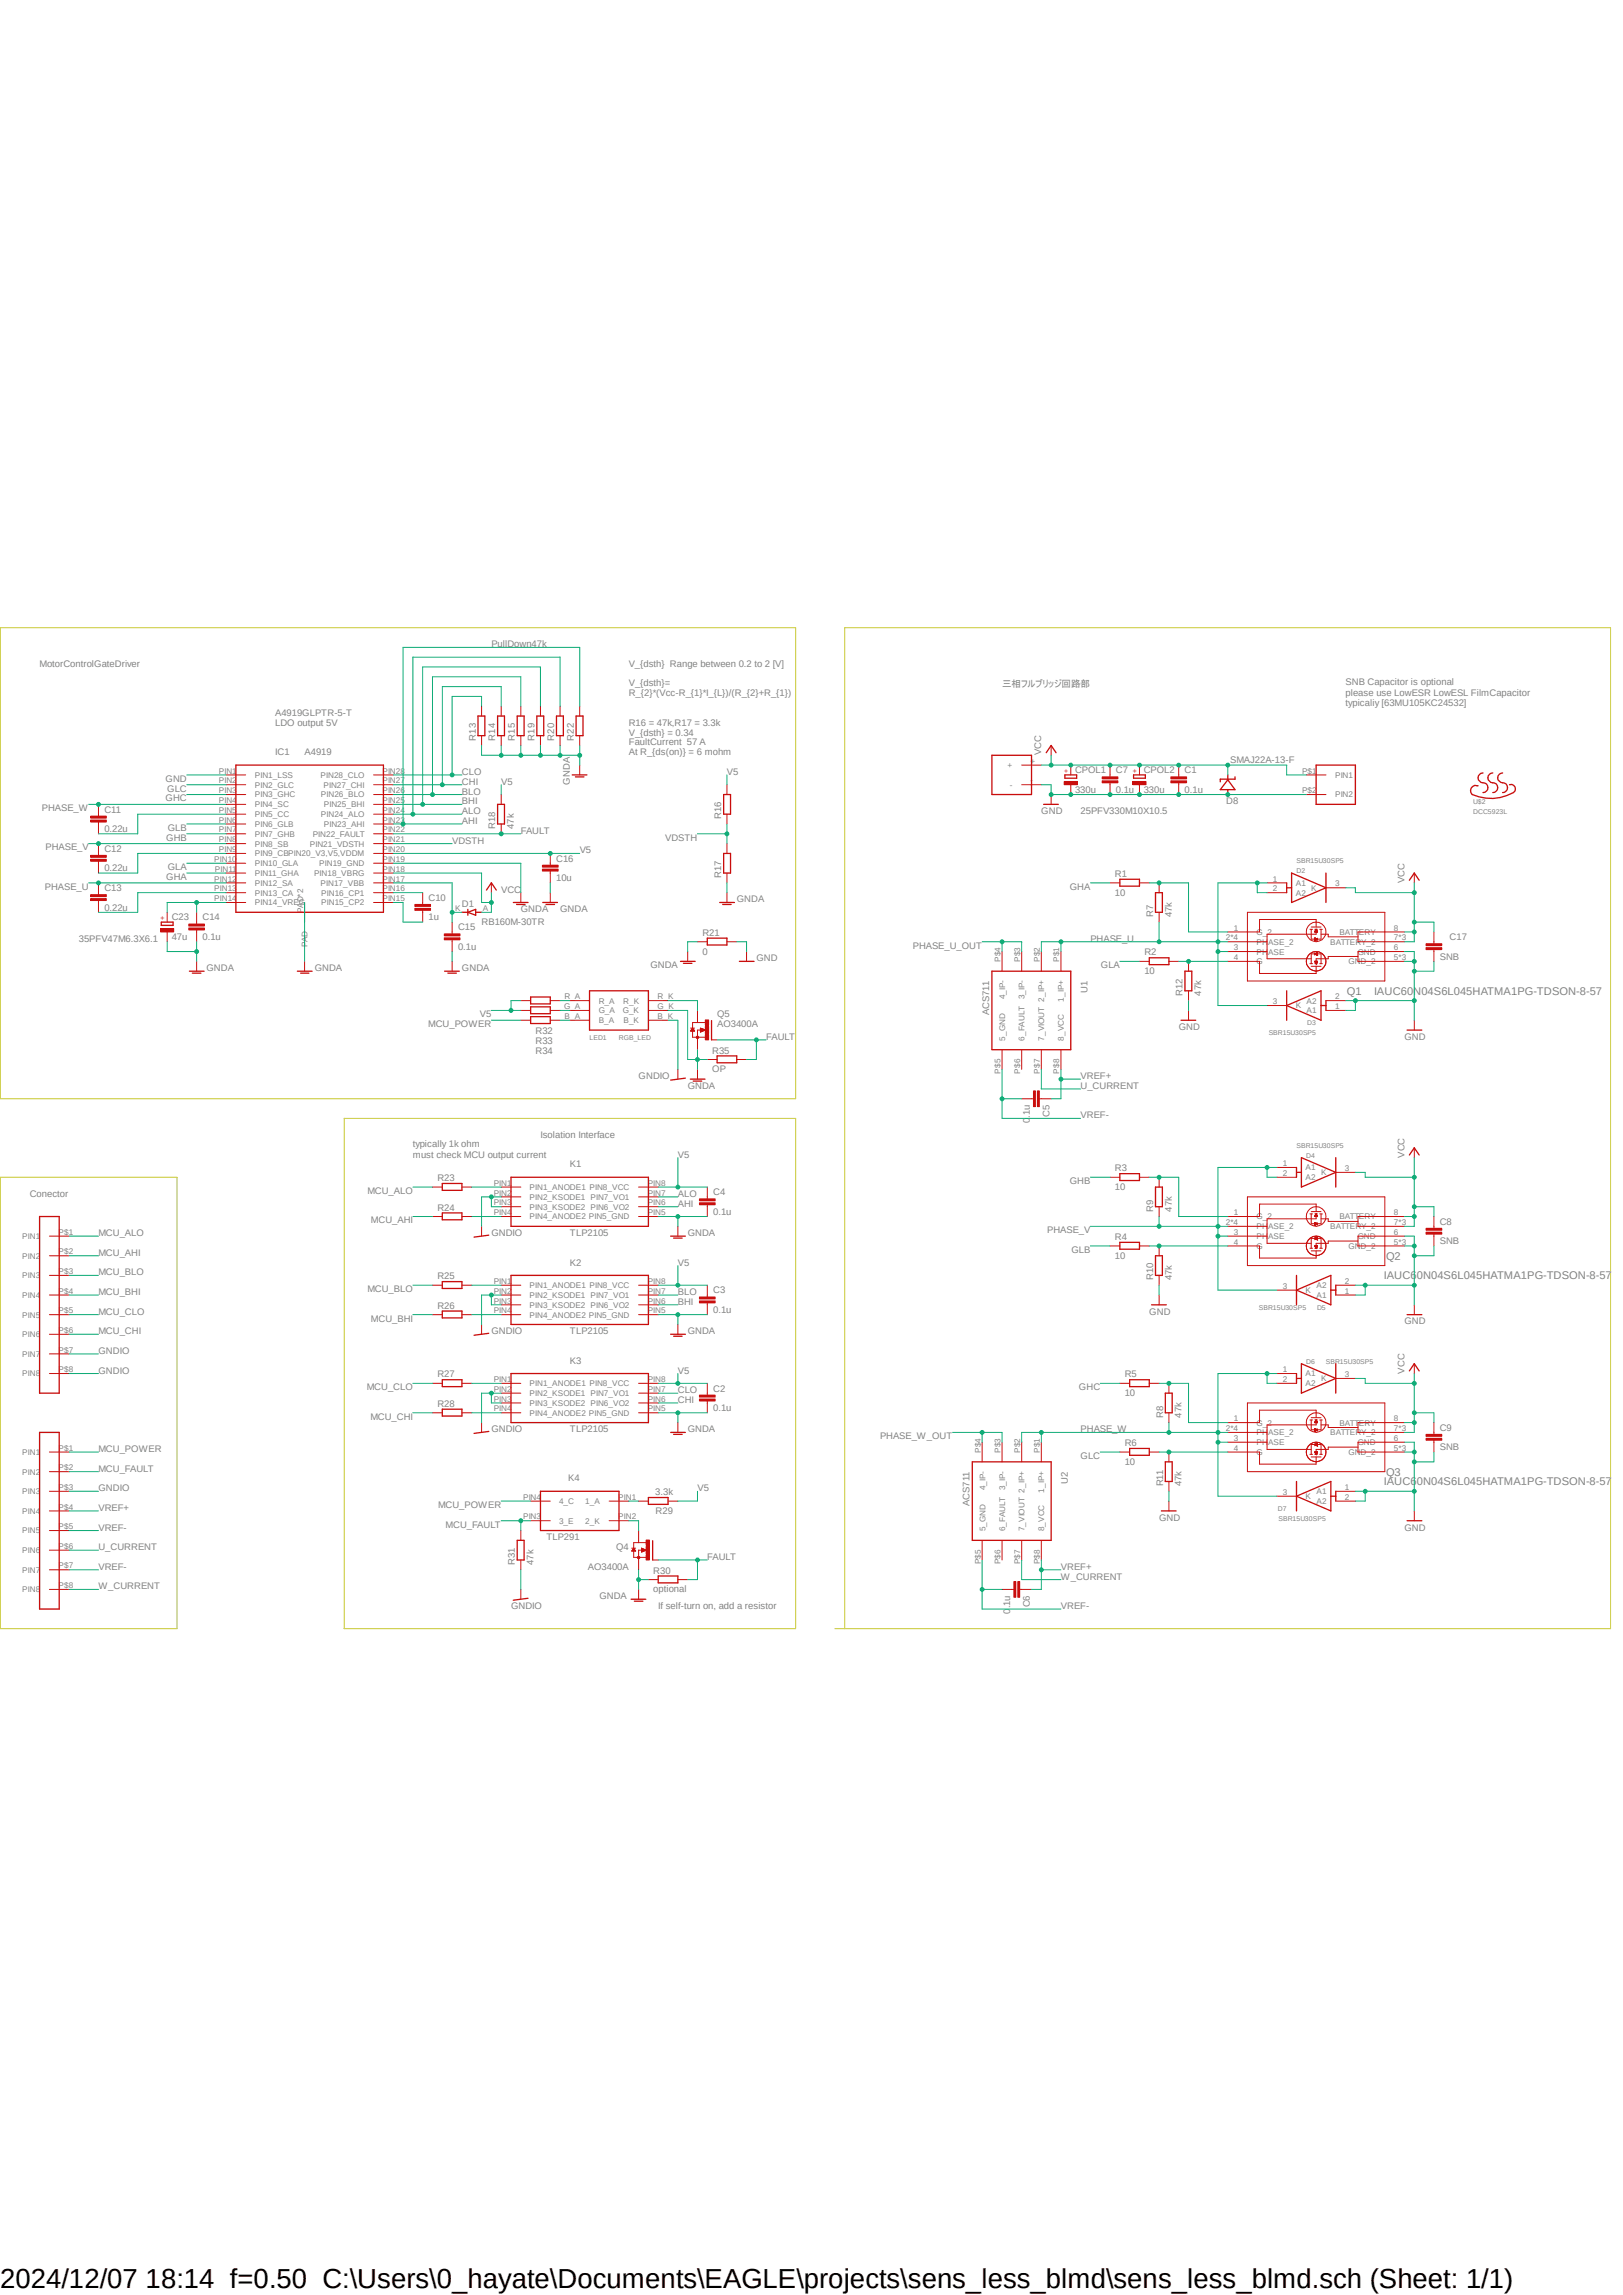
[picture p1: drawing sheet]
<svg xmlns="http://www.w3.org/2000/svg" width="210mm" height="297mm" viewBox="0 0 210 297" stroke-linecap="round" stroke-linejoin="round" font-family="sans-serif">
<defs><g id="words">
<text font-size="3.6" x="0" y="296">2024/12/07 18:14 f=0.50 C:\Users\0_hayate\Documents\EAGLE\projects\sens_less_blmd\sens_less_blmd.sch (Sheet: 1/1)</text>
<g font-size="1.4" fill="#808080">
<text x="174.3" y="128.7">Q1</text>
<text x="177.8" y="128.7">IAUC60N04S6L045HATMA1PG-TDSON-8-57</text>
<text x="179.1" y="165.6">IAUC60N04S6L045HATMA1PG-TDSON-8-57</text>
<text x="179.4" y="163">Q2</text>
<text x="179.4" y="191">Q3</text>
<text x="179.1" y="192.2">IAUC60N04S6L045HATMA1PG-TDSON-8-57</text>
</g>
<g font-size="1.2" fill="#808080">
<text x="63.6" y="83.8">PullDown47k</text>
<text x="5.1" y="86.3">MotorControlGateDriver</text>
<text x="81.4" y="88.8">V_{dsth}=</text>
<text x="81.4" y="86.3">V_{dsth} Range between 0.2 to 2 [V]</text>
<text x="129.7" y="88.9">三相フルブリッジ回路部</text>
<text x="174.1" y="88.7">SNB Capacitor is optional</text>
<text x="35.6" y="92.7">A4919GLPTR-5-T</text>
<text x="35.6" y="93.9">LDO output 5V</text>
<text x="61.6" y="95.8" transform="rotate(-90 61.6 95.8)">R13</text>
<text x="64.1" y="95.8" transform="rotate(-90 64.1 95.8)">R14</text>
<text x="66.6" y="95.8" transform="rotate(-90 66.6 95.8)">R15</text>
<text x="69.2" y="95.8" transform="rotate(-90 69.2 95.8)">R19</text>
<text x="71.7" y="95.8" transform="rotate(-90 71.7 95.8)">R20</text>
<text x="74.3" y="95.8" transform="rotate(-90 74.3 95.8)">R22</text>
<text x="81.4" y="90.1">R_{2}*(Vcc-R_{1}*I_{L})/(R_{2}+R_{1})</text>
<text x="81.4" y="95.2">V_{dsth} = 0.34</text>
<text x="81.4" y="93.9">R16 = 47k,R17 = 3.3k</text>
<text x="174.1" y="90">please use LowESR LowESL FilmCapacitor</text>
<text x="174.1" y="91.4">typicaliy [63MU105KC24532]</text>
<text x="21.4" y="101.2">GND</text>
<text x="35.6" y="97.7">IC1</text>
<text x="39.4" y="97.7">A4919</text>
<text x="59.8" y="100.3">CLO</text>
<text x="59.8" y="101.6">CHI</text>
<text x="64.9" y="101.6">V5</text>
<text x="73.7" y="101.6" transform="rotate(-90 73.7 101.6)">GNDA</text>
<text x="81.4" y="97.7">At R_{ds(on)} = 6 mohm</text>
<text x="81.4" y="96.5">FaultCurrent 57 A</text>
<text x="94.1" y="100.3">V5</text>
<text x="134.7" y="97.7" transform="rotate(-90 134.7 97.7)">VCC</text>
<text x="139.1" y="100">CPOL1</text>
<text x="144.4" y="100.1">C7</text>
<text x="148" y="100">CPOL2</text>
<text x="153.3" y="100.1">C1</text>
<text x="159.2" y="98.7">SMAJ22A-13-F</text>
<text x="5.4" y="105">PHASE_W</text>
<text x="13.5" y="107.7">0.22u</text>
<text x="13.5" y="105.2">C11</text>
<text x="21.4" y="103.7">GHC</text>
<text x="21.6" y="102.4">GLC</text>
<text x="21.7" y="107.5">GLB</text>
<text x="59.8" y="102.8">BLO</text>
<text x="59.8" y="104.1">BHI</text>
<text x="59.8" y="105.4">ALO</text>
<text x="59.8" y="106.6">AHI</text>
<text x="64.1" y="107.3" transform="rotate(-90 64.1 107.3)">R18</text>
<text x="66.5" y="107.3" transform="rotate(-90 66.5 107.3)">47k</text>
<text x="67.4" y="107.9">FAULT</text>
<text x="93.3" y="106" transform="rotate(-90 93.3 106)">R16</text>
<text x="134.7" y="105.4">GND</text>
<text x="139.1" y="102.6">330u</text>
<text x="139.8" y="105.4">25PFV330M10X10.5</text>
<text x="144.4" y="102.6">0.1u</text>
<text x="148" y="102.6">330u</text>
<text x="153.3" y="102.6">0.1u</text>
<text x="158.7" y="104.1">D8</text>
<text x="5.9" y="110.1">PHASE_V</text>
<text x="13.5" y="112.8">0.22u</text>
<text x="13.5" y="110.2">C12</text>
<text x="21.5" y="108.8">GHB</text>
<text x="21.5" y="113.9">GHA</text>
<text x="21.7" y="112.6">GLA</text>
<text x="58.5" y="109.2">VDSTH</text>
<text x="72" y="111.5">C16</text>
<text x="75" y="110.4">V5</text>
<text x="86.1" y="108.8">VDSTH</text>
<text x="93.3" y="113.6" transform="rotate(-90 93.3 113.6)">R17</text>
<text x="144.3" y="113.5">R1</text>
<text x="5.8" y="115.1">PHASE_U</text>
<text x="13.5" y="117.9">0.22u</text>
<text x="13.5" y="115.3">C13</text>
<text x="22.2" y="119.1">C23</text>
<text x="26.2" y="119.1">C14</text>
<text x="55.5" y="119.1">1u</text>
<text x="55.5" y="116.6">C10</text>
<text x="59.8" y="117.4">D1</text>
<text x="62.3" y="119.7">RB160M-30TR</text>
<text x="64.9" y="115.5">VCC</text>
<text x="67.4" y="118.1">GNDA</text>
<text x="72" y="114">10u</text>
<text x="72.5" y="118.1">GNDA</text>
<text x="95.3" y="116.8">GNDA</text>
<text x="138.4" y="115.1">GHA</text>
<text x="144.3" y="115.9">10</text>
<text x="149.2" y="118.7" transform="rotate(-90 149.2 118.7)">R7</text>
<text x="151.6" y="118.7" transform="rotate(-90 151.6 118.7)">47k</text>
<text x="181.7" y="114.3" transform="rotate(-90 181.7 114.3)">VCC</text>
<text x="10.2" y="121.9">35PFV47M6.3X6.1</text>
<text x="22.2" y="121.6">47u</text>
<text x="26.2" y="121.7">0.1u</text>
<text x="26.7" y="125.7">GNDA</text>
<text x="40.7" y="125.7">GNDA</text>
<text x="59.3" y="122.9">0.1u</text>
<text x="59.3" y="120.4">C15</text>
<text x="59.8" y="125.7">GNDA</text>
<text x="84.2" y="125.3">GNDA</text>
<text x="90.9" y="123.5">0</text>
<text x="90.9" y="121.1">R21</text>
<text x="97.9" y="124.4">GND</text>
<text x="118.1" y="122.8">PHASE_U_OUT</text>
<text x="141.1" y="121.9">PHASE_U</text>
<text x="142.5" y="125.3">GLA</text>
<text x="148.1" y="123.7">R2</text>
<text x="186.3" y="124.2">SNB</text>
<text x="187.6" y="121.7">C17</text>
<text x="62.1" y="131.7">V5</text>
<text x="92.8" y="131.7">Q5</text>
<text x="128" y="131.4" transform="rotate(-90 128 131.4)">ACS711</text>
<text x="140.7" y="128.5" transform="rotate(-90 140.7 128.5)">U1</text>
<text x="148.1" y="126.1">10</text>
<text x="153" y="128.9" transform="rotate(-90 153 128.9)">R12</text>
<text x="155.4" y="128.9" transform="rotate(-90 155.4 128.9)">47k</text>
<text x="55.4" y="132.9">MCU_POWER</text>
<text x="69.3" y="133.8">R32</text>
<text x="69.3" y="135.1">R33</text>
<text x="69.3" y="136.4">R34</text>
<text x="92.2" y="136.4">R35</text>
<text x="92.8" y="132.9">AO3400A</text>
<text x="99.1" y="134.6">FAULT</text>
<text x="152.5" y="133.3">GND</text>
<text x="181.7" y="134.6">GND</text>
<text x="82.6" y="139.7">GNDIO</text>
<text x="89" y="140.9">GNDA</text>
<text x="92.2" y="138.8">OP</text>
<text x="139.8" y="139.7">VREF+</text>
<text x="139.8" y="140.9">U_CURRENT</text>
<text x="53.4" y="148.5">typically 1k ohm</text>
<text x="53.4" y="149.8">must check MCU output current</text>
<text x="69.9" y="147.3">Isolation Interface</text>
<text x="87.7" y="149.8">V5</text>
<text x="133.3" y="145.3" transform="rotate(-90 133.3 145.3)">0.1u</text>
<text x="135.8" y="144.5" transform="rotate(-90 135.8 144.5)">C5</text>
<text x="139.8" y="144.7">VREF-</text>
<text x="181.7" y="149.8" transform="rotate(-90 181.7 149.8)">VCC</text>
<text x="3.9" y="154.9">Conector</text>
<text x="47.5" y="154.5">MCU_ALO</text>
<text x="56.6" y="152.9">R23</text>
<text x="73.7" y="151.1">K1</text>
<text x="87.7" y="154.9">ALO</text>
<text x="92.3" y="154.7">C4</text>
<text x="138.4" y="153.2">GHB</text>
<text x="144.3" y="154">10</text>
<text x="144.3" y="151.6">R3</text>
<text x="12.7" y="160">MCU_ALO</text>
<text x="48" y="158.3">MCU_AHI</text>
<text x="56.6" y="156.7">R24</text>
<text x="63.6" y="160">GNDIO</text>
<text x="73.7" y="160">TLP2105</text>
<text x="87.7" y="156.2">AHI</text>
<text x="89" y="160">GNDA</text>
<text x="92.3" y="157.2">0.1u</text>
<text x="135.5" y="159.6">PHASE_V</text>
<text x="144.3" y="160.5">R4</text>
<text x="149.2" y="156.8" transform="rotate(-90 149.2 156.8)">R9</text>
<text x="151.6" y="156.8" transform="rotate(-90 151.6 156.8)">47k</text>
<text x="186.3" y="161">SNB</text>
<text x="186.3" y="158.5">C8</text>
<text x="12.7" y="162.5">MCU_AHI</text>
<text x="12.7" y="165.1">MCU_BLO</text>
<text x="12.7" y="167.6">MCU_BHI</text>
<text x="47.5" y="167.2">MCU_BLO</text>
<text x="56.6" y="165.6">R25</text>
<text x="73.7" y="163.8">K2</text>
<text x="87.7" y="167.6">BLO</text>
<text x="87.7" y="163.8">V5</text>
<text x="92.3" y="167.4">C3</text>
<text x="138.6" y="162.1">GLB</text>
<text x="144.3" y="162.9">10</text>
<text x="149.2" y="165.7" transform="rotate(-90 149.2 165.7)">R10</text>
<text x="151.6" y="165.7" transform="rotate(-90 151.6 165.7)">47k</text>
<text x="12.7" y="170.1">MCU_CLO</text>
<text x="12.7" y="172.7">MCU_CHI</text>
<text x="48" y="171">MCU_BHI</text>
<text x="56.6" y="169.4">R26</text>
<text x="63.6" y="172.7">GNDIO</text>
<text x="73.7" y="172.7">TLP2105</text>
<text x="87.7" y="168.9">BHI</text>
<text x="89" y="172.7">GNDA</text>
<text x="92.3" y="169.9">0.1u</text>
<text x="148.7" y="170.1">GND</text>
<text x="181.7" y="171.4">GND</text>
<text x="12.7" y="175.2">GNDIO</text>
<text x="12.7" y="177.8">GNDIO</text>
<text x="47.5" y="179.9">MCU_CLO</text>
<text x="56.6" y="178.3">R27</text>
<text x="73.7" y="176.5">K3</text>
<text x="87.7" y="177.8">V5</text>
<text x="139.6" y="179.9">GHC</text>
<text x="145.5" y="178.3">R5</text>
<text x="181.7" y="177.8" transform="rotate(-90 181.7 177.8)">VCC</text>
<text x="47.9" y="183.7">MCU_CHI</text>
<text x="56.6" y="182.1">R28</text>
<text x="63.6" y="185.4">GNDIO</text>
<text x="73.7" y="185.4">TLP2105</text>
<text x="87.7" y="180.3">CLO</text>
<text x="87.7" y="181.6">CHI</text>
<text x="89" y="185.4">GNDA</text>
<text x="92.3" y="182.6">0.1u</text>
<text x="92.3" y="180.1">C2</text>
<text x="139.8" y="185.4">PHASE_W</text>
<text x="145.5" y="180.7">10</text>
<text x="150.5" y="183.5" transform="rotate(-90 150.5 183.5)">R8</text>
<text x="152.9" y="183.5" transform="rotate(-90 152.9 183.5)">47k</text>
<text x="186.3" y="185.2">C9</text>
<text x="12.7" y="190.5">MCU_FAULT</text>
<text x="12.7" y="187.9">MCU_POWER</text>
<text x="73.5" y="191.7">K4</text>
<text x="113.9" y="186.3">PHASE_W_OUT</text>
<text x="139.8" y="188.8">GLC</text>
<text x="145.5" y="189.6">10</text>
<text x="145.5" y="187.2">R6</text>
<text x="186.3" y="187.7">SNB</text>
<text x="12.7" y="195.5">VREF+</text>
<text x="12.7" y="193">GNDIO</text>
<text x="56.7" y="195.2">MCU_POWER</text>
<text x="57.7" y="197.7">MCU_FAULT</text>
<text x="84.8" y="193.5">3.3k</text>
<text x="84.8" y="195.9">R29</text>
<text x="90.3" y="193">V5</text>
<text x="125.4" y="194.9" transform="rotate(-90 125.4 194.9)">ACS711</text>
<text x="138.2" y="192" transform="rotate(-90 138.2 192)">U2</text>
<text x="150" y="196.8">GND</text>
<text x="150.5" y="192.4" transform="rotate(-90 150.5 192.4)">R11</text>
<text x="152.9" y="192.4" transform="rotate(-90 152.9 192.4)">47k</text>
<text x="12.7" y="198.1">VREF-</text>
<text x="12.7" y="203.2">VREF-</text>
<text x="12.7" y="200.6">U_CURRENT</text>
<text x="66.6" y="202.5" transform="rotate(-90 66.6 202.5)">R31</text>
<text x="69" y="202.5" transform="rotate(-90 69 202.5)">47k</text>
<text x="70.7" y="199.3">TLP291</text>
<text x="76.1" y="203.2">AO3400A</text>
<text x="79.7" y="200.6">Q4</text>
<text x="84.5" y="203.7">R30</text>
<text x="91.5" y="201.9">FAULT</text>
<text x="137.3" y="203.2">VREF+</text>
<text x="181.7" y="198.1">GND</text>
<text x="12.7" y="205.7">W_CURRENT</text>
<text x="66.1" y="208.2">GNDIO</text>
<text x="77.6" y="207">GNDA</text>
<text x="84.5" y="206.1">optional</text>
<text x="85.2" y="208.2">If self-turn on, add a resistor</text>
<text x="130.7" y="208.8" transform="rotate(-90 130.7 208.8)">0.1u</text>
<text x="133.3" y="208" transform="rotate(-90 133.3 208)">C6</text>
<text x="137.3" y="208.2">VREF-</text>
<text x="137.3" y="204.4">W_CURRENT</text>
</g>
<g font-size="1.1" fill="#808080">
<text x="28.3" y="100.1">PIN1</text>
<text x="28.3" y="101.4">PIN2</text>
<text x="33" y="100.7">PIN1_LSS</text>
<text x="33" y="101.9">PIN2_GLC</text>
<text x="41.5" y="100.7">PIN28_CLO</text>
<text x="41.9" y="101.9">PIN27_CHI</text>
<text x="49.5" y="100.1">PIN28</text>
<text x="49.5" y="101.4">PIN27</text>
<text x="130.4" y="99.4">+</text>
<text x="130.7" y="101.9">-</text>
<text x="133.3" y="98.8">+</text>
<text x="133.3" y="101.4">-</text>
<text x="168.5" y="100.1">P$1</text>
<text x="172.8" y="100.7">PIN1</text>
<text x="28.3" y="102.7">PIN3</text>
<text x="28.3" y="103.9">PIN4</text>
<text x="28.3" y="105.2">PIN5</text>
<text x="28.3" y="106.5">PIN6</text>
<text x="28.3" y="107.7">PIN7</text>
<text x="33" y="103.2">PIN3_GHC</text>
<text x="33" y="104.5">PIN4_SC</text>
<text x="33" y="105.7">PIN5_CC</text>
<text x="33" y="107">PIN6_GLB</text>
<text x="41.5" y="103.2">PIN26_BLO</text>
<text x="41.5" y="105.7">PIN24_ALO</text>
<text x="41.9" y="104.5">PIN25_BHI</text>
<text x="41.9" y="107">PIN23_AHI</text>
<text x="49.5" y="102.7">PIN26</text>
<text x="49.5" y="103.9">PIN25</text>
<text x="49.5" y="105.2">PIN24</text>
<text x="49.5" y="106.5">PIN23</text>
<text x="49.5" y="107.7">PIN22</text>
<text x="168.5" y="102.7">P$2</text>
<text x="172.8" y="103.2">PIN2</text>
<text x="27.7" y="111.5">PIN10</text>
<text x="27.8" y="112.8">PIN11</text>
<text x="28.3" y="109">PIN8</text>
<text x="28.3" y="110.3">PIN9</text>
<text x="33" y="108.3">PIN7_GHB</text>
<text x="33" y="109.6">PIN8_SB</text>
<text x="33" y="110.8">PIN9_CBPIN20_V3,V5,VDDM</text>
<text x="33" y="112.1">PIN10_GLA</text>
<text x="33" y="113.4">PIN11_GHA</text>
<text x="40.1" y="109.6">PIN21_VDSTH</text>
<text x="40.5" y="108.3">PIN22_FAULT</text>
<text x="40.6" y="113.4">PIN18_VBRG</text>
<text x="41.3" y="112.1">PIN19_GND</text>
<text x="49.5" y="109">PIN21</text>
<text x="49.5" y="110.3">PIN20</text>
<text x="49.5" y="111.5">PIN19</text>
<text x="49.5" y="112.8">PIN18</text>
<text x="27.7" y="114.1">PIN12</text>
<text x="27.7" y="115.4">PIN13</text>
<text x="27.7" y="116.6">PIN14</text>
<text x="33" y="114.6">PIN12_SA</text>
<text x="33" y="115.9">PIN13_CA</text>
<text x="33" y="117.2">PIN14_VREG</text>
<text x="39.2" y="118.2" transform="rotate(-90 39.2 118.2)">PAD*2</text>
<text x="41.5" y="114.6">PIN17_VBB</text>
<text x="41.6" y="115.9">PIN16_CP1</text>
<text x="41.6" y="117.2">PIN15_CP2</text>
<text x="49.5" y="114.1">PIN17</text>
<text x="49.5" y="115.4">PIN16</text>
<text x="49.5" y="116.6">PIN15</text>
<text x="58.9" y="117.9">K</text>
<text x="62.5" y="117.9">A</text>
<text x="164.7" y="114.1">1</text>
<text x="164.7" y="115.4">2</text>
<text x="167.7" y="114.6">A1</text>
<text x="167.7" y="115.9">A2</text>
<text x="169.7" y="115.3">K</text>
<text x="172.8" y="114.7">3</text>
<text x="39.8" y="122.6" transform="rotate(-90 39.8 122.6)">PAD</text>
<text x="129.5" y="124.5" transform="rotate(-90 129.5 124.5)">P$4</text>
<text x="132" y="124.5" transform="rotate(-90 132 124.5)">P$3</text>
<text x="134.5" y="124.5" transform="rotate(-90 134.5 124.5)">P$2</text>
<text x="137.1" y="124.5" transform="rotate(-90 137.1 124.5)">P$1</text>
<text x="158.6" y="121.7">2*4</text>
<text x="159.6" y="120.4">1</text>
<text x="159.6" y="123">3</text>
<text x="159.6" y="124.2">4</text>
<text x="162.6" y="121">G_2</text>
<text x="162.6" y="122.3">PHASE_2</text>
<text x="162.6" y="123.5">PHASE</text>
<text x="162.6" y="124.8">G</text>
<text x="172.1" y="122.3">BATTERY_2</text>
<text x="173.3" y="121">BATTERY</text>
<text x="174.5" y="124.8">GND_2</text>
<text x="175.7" y="123.5">GND</text>
<text x="180.4" y="124.2">5*3</text>
<text x="180.4" y="123">6</text>
<text x="180.4" y="121.7">7*3</text>
<text x="180.4" y="120.4">8</text>
<text x="73" y="130.6">G_A</text>
<text x="73" y="129.3">R_A</text>
<text x="73.1" y="131.9">B_A</text>
<text x="77.5" y="129.9">R_A</text>
<text x="77.5" y="131.1">G_A</text>
<text x="80.6" y="131.1">G_K</text>
<text x="80.6" y="129.9">R_K</text>
<text x="85.1" y="129.3">R_K</text>
<text x="85.1" y="130.6">G_K</text>
<text x="85.1" y="131.9">B_K</text>
<text x="130" y="129.3" transform="rotate(-90 130 129.3)">4_IP-</text>
<text x="132.6" y="129.3" transform="rotate(-90 132.6 129.3)">3_IP-</text>
<text x="137.7" y="129.6" transform="rotate(-90 137.7 129.6)">1_IP+</text>
<text x="164.7" y="130">3</text>
<text x="167.7" y="130.5">K</text>
<text x="169.1" y="131.1">A1</text>
<text x="169.1" y="129.9">A2</text>
<text x="172.8" y="130.6">1</text>
<text x="172.8" y="129.3">2</text>
<text x="77.5" y="132.4">B_A</text>
<text x="80.7" y="132.4">B_K</text>
<text x="130" y="134.7" transform="rotate(-90 130 134.7)">5_GND</text>
<text x="132.6" y="134.7" transform="rotate(-90 132.6 134.7)">6_FAULT</text>
<text x="135.1" y="134.7" transform="rotate(-90 135.1 134.7)">7_VIOUT 2_IP+</text>
<text x="137.7" y="134.7" transform="rotate(-90 137.7 134.7)">8_VCC</text>
<text x="129.5" y="138.9" transform="rotate(-90 129.5 138.9)">P$5</text>
<text x="132" y="138.9" transform="rotate(-90 132 138.9)">P$6</text>
<text x="134.5" y="138.9" transform="rotate(-90 134.5 138.9)">P$7</text>
<text x="137.1" y="138.9" transform="rotate(-90 137.1 138.9)">P$8</text>
<text x="63.9" y="153.5">PIN1</text>
<text x="63.9" y="154.7">PIN2</text>
<text x="63.9" y="156">PIN3</text>
<text x="68.5" y="154">PIN1_ANODE1 PIN8_VCC</text>
<text x="68.5" y="155.3">PIN2_KSODE1 PIN7_VO1</text>
<text x="83.8" y="153.5">PIN8</text>
<text x="83.8" y="154.7">PIN7</text>
<text x="83.8" y="156">PIN6</text>
<text x="166" y="150.9">1</text>
<text x="166" y="152.2">2</text>
<text x="169" y="151.5">A1</text>
<text x="169" y="152.7">A2</text>
<text x="170.9" y="152.1">K</text>
<text x="174" y="151.6">3</text>
<text x="2.9" y="160.4">PIN1</text>
<text x="7.6" y="159.8">P$1</text>
<text x="63.9" y="157.3">PIN4</text>
<text x="68.5" y="156.5">PIN3_KSODE2 PIN6_VO2</text>
<text x="68.5" y="157.8">PIN4_ANODE2 PIN5_GND</text>
<text x="83.8" y="157.3">PIN5</text>
<text x="158.6" y="158.5">2*4</text>
<text x="159.6" y="157.3">1</text>
<text x="159.6" y="159.8">3</text>
<text x="159.6" y="161.1">4</text>
<text x="162.6" y="157.8">G_2</text>
<text x="162.6" y="159.1">PHASE_2</text>
<text x="162.6" y="160.4">PHASE</text>
<text x="162.6" y="161.6">G</text>
<text x="172.1" y="159.1">BATTERY_2</text>
<text x="173.3" y="157.8">BATTERY</text>
<text x="174.5" y="161.6">GND_2</text>
<text x="175.7" y="160.4">GND</text>
<text x="180.4" y="161.1">5*3</text>
<text x="180.4" y="159.8">6</text>
<text x="180.4" y="158.5">7*3</text>
<text x="180.4" y="157.3">8</text>
<text x="2.9" y="162.9">PIN2</text>
<text x="2.9" y="165.4">PIN3</text>
<text x="2.9" y="168">PIN4</text>
<text x="7.6" y="162.3">P$2</text>
<text x="7.6" y="164.9">P$3</text>
<text x="7.6" y="167.4">P$4</text>
<text x="63.9" y="166.2">PIN1</text>
<text x="63.9" y="167.4">PIN2</text>
<text x="68.5" y="166.7">PIN1_ANODE1 PIN8_VCC</text>
<text x="68.5" y="168">PIN2_KSODE1 PIN7_VO1</text>
<text x="83.8" y="166.2">PIN8</text>
<text x="83.8" y="167.4">PIN7</text>
<text x="166" y="166.8">3</text>
<text x="169" y="167.3">K</text>
<text x="170.3" y="168">A1</text>
<text x="170.3" y="166.7">A2</text>
<text x="174" y="167.4">1</text>
<text x="174" y="166.2">2</text>
<text x="2.9" y="170.5">PIN5</text>
<text x="2.9" y="173.1">PIN6</text>
<text x="7.6" y="170">P$5</text>
<text x="7.6" y="172.5">P$6</text>
<text x="63.9" y="168.7">PIN3</text>
<text x="63.9" y="170">PIN4</text>
<text x="68.5" y="169.2">PIN3_KSODE2 PIN6_VO2</text>
<text x="68.5" y="170.5">PIN4_ANODE2 PIN5_GND</text>
<text x="83.8" y="168.7">PIN6</text>
<text x="83.8" y="170">PIN5</text>
<text x="2.9" y="175.6">PIN7</text>
<text x="2.9" y="178.1">PIN8</text>
<text x="7.6" y="175">P$7</text>
<text x="7.6" y="177.6">P$8</text>
<text x="63.9" y="178.9">PIN1</text>
<text x="68.5" y="179.4">PIN1_ANODE1 PIN8_VCC</text>
<text x="83.8" y="178.9">PIN8</text>
<text x="166" y="177.6">1</text>
<text x="166" y="178.9">2</text>
<text x="169" y="178.1">A1</text>
<text x="169" y="179.4">A2</text>
<text x="170.9" y="178.8">K</text>
<text x="174" y="178.2">3</text>
<text x="63.9" y="180.1">PIN2</text>
<text x="63.9" y="181.4">PIN3</text>
<text x="63.9" y="182.7">PIN4</text>
<text x="68.5" y="180.7">PIN2_KSODE1 PIN7_VO1</text>
<text x="68.5" y="181.9">PIN3_KSODE2 PIN6_VO2</text>
<text x="68.5" y="183.2">PIN4_ANODE2 PIN5_GND</text>
<text x="83.8" y="180.1">PIN7</text>
<text x="83.8" y="181.4">PIN6</text>
<text x="83.8" y="182.7">PIN5</text>
<text x="158.6" y="185.2">2*4</text>
<text x="159.6" y="183.9">1</text>
<text x="162.6" y="184.5">G_2</text>
<text x="162.6" y="185.8">PHASE_2</text>
<text x="172.1" y="185.8">BATTERY_2</text>
<text x="173.3" y="184.5">BATTERY</text>
<text x="180.4" y="185.2">7*3</text>
<text x="180.4" y="183.9">8</text>
<text x="2.9" y="188.3">PIN1</text>
<text x="2.9" y="190.8">PIN2</text>
<text x="7.6" y="187.7">P$1</text>
<text x="7.6" y="190.3">P$2</text>
<text x="126.9" y="188" transform="rotate(-90 126.9 188)">P$4</text>
<text x="129.5" y="188" transform="rotate(-90 129.5 188)">P$3</text>
<text x="132" y="188" transform="rotate(-90 132 188)">P$2</text>
<text x="134.5" y="188" transform="rotate(-90 134.5 188)">P$1</text>
<text x="159.6" y="186.5">3</text>
<text x="159.6" y="187.7">4</text>
<text x="162.6" y="187">PHASE</text>
<text x="162.6" y="188.3">G</text>
<text x="174.5" y="188.3">GND_2</text>
<text x="175.7" y="187">GND</text>
<text x="180.4" y="187.7">5*3</text>
<text x="180.4" y="186.5">6</text>
<text x="2.9" y="193.4">PIN3</text>
<text x="2.9" y="195.9">PIN4</text>
<text x="7.6" y="192.8">P$3</text>
<text x="7.6" y="195.4">P$4</text>
<text x="7.6" y="197.9">P$5</text>
<text x="67.7" y="194.1">PIN4</text>
<text x="67.7" y="196.6">PIN3</text>
<text x="72.3" y="194.6">4_C</text>
<text x="72.3" y="197.2">3_E</text>
<text x="75.7" y="194.6">1_A</text>
<text x="75.7" y="197.2">2_K</text>
<text x="80" y="194.1">PIN1</text>
<text x="80" y="196.6">PIN2</text>
<text x="127.5" y="192.9" transform="rotate(-90 127.5 192.9)">4_IP-</text>
<text x="130" y="192.9" transform="rotate(-90 130 192.9)">3_IP-</text>
<text x="135.1" y="193.2" transform="rotate(-90 135.1 193.2)">1_IP+</text>
<text x="166" y="193.5">3</text>
<text x="169" y="194">K</text>
<text x="170.3" y="193.4">A1</text>
<text x="170.3" y="194.6">A2</text>
<text x="174" y="192.8">1</text>
<text x="174" y="194.1">2</text>
<text x="2.9" y="198.5">PIN5</text>
<text x="2.9" y="201">PIN6</text>
<text x="2.9" y="203.5">PIN7</text>
<text x="7.6" y="200.4">P$6</text>
<text x="7.6" y="203">P$7</text>
<text x="126.9" y="202.4" transform="rotate(-90 126.9 202.4)">P$5</text>
<text x="127.5" y="198.2" transform="rotate(-90 127.5 198.2)">5_GND</text>
<text x="129.5" y="202.4" transform="rotate(-90 129.5 202.4)">P$6</text>
<text x="130" y="198.2" transform="rotate(-90 130 198.2)">6_FAULT</text>
<text x="132" y="202.4" transform="rotate(-90 132 202.4)">P$7</text>
<text x="132.6" y="198.2" transform="rotate(-90 132.6 198.2)">7_VIOUT 2_IP+</text>
<text x="134.5" y="202.4" transform="rotate(-90 134.5 202.4)">P$8</text>
<text x="135.1" y="198.2" transform="rotate(-90 135.1 198.2)">8_VCC</text>
<text x="2.9" y="206.1">PIN8</text>
<text x="7.6" y="205.5">P$8</text>
</g>
<g font-size=".9" fill="#c90d0c">
<text x="138.3" y="100.1" transform="rotate(-90 138.3 100.1)">+</text>
<text x="147.2" y="100.1" transform="rotate(-90 147.2 100.1)">+</text>
<text x="21.3" y="119.1" transform="rotate(-90 21.3 119.1)">+</text>
</g>
<g font-size=".9" fill="#808080">
<text x="190.6" y="105.4">DCC5923L</text>
<text x="190.6" y="104.1">U$2</text>
<text x="167.8" y="111.7">SBR15U30SP5</text>
<text x="167.8" y="113">D2</text>
<text x="76.3" y="134.6">LED1</text>
<text x="80.1" y="134.6">RGB_LED</text>
<text x="164.2" y="133.9">SBR15U30SP5</text>
<text x="169.2" y="132.7">D3</text>
<text x="167.8" y="148.5">SBR15U30SP5</text>
<text x="169" y="149.8">D4</text>
<text x="162.9" y="169.5">SBR15U30SP5</text>
<text x="170.4" y="169.5">D5</text>
<text x="169" y="176.5">D6</text>
<text x="171.6" y="176.5">SBR15U30SP5</text>
<text x="165.4" y="195.5">D7</text>
<text x="165.4" y="196.8">SBR15U30SP5</text>
</g>
</g></defs>
<path d="M0 81.2l209.9 129.7M209.9 81.2l-209.9 129.7" fill="none" stroke="#fff" stroke-width=".13"/>
<path d="M0 81.2h103v61h-103zM0 152.4h22.9v58.4h-22.9zM44.5 144.7h58.5v66.1h-58.5zM108 210.8h100.4v-129.6h-99.1v129.6" fill="none" stroke="#c8c832" stroke-width=".13"/>
<g fill="none" stroke="#c90d0c" stroke-width=".17">
<path d="M128.4 97.7h5.1v5.1h-5.1zM135.4 97.4l.6-.9 .7 .9M20.9 119.3h1.5v.5h-1.5zM62.9 115.2l.7-.9 .6 .9M64.4 104.1h.9v2.5h-.9zM66.4 116.8h1.9M66.8 117.1h1.1M70.2 116.8h1.9M70.7 117.1h1.1M93.1 116.8h1.9M93.5 117.1h1.1M93.6 102.8h.9v2.6h-.9z"/>
<path d="M93.6 110.4h.9v2.6h-.9zM135 104.1h1.9M144.9 113.8h2.5v.9h-2.5zM149.5 115.5h.9v2.6h-.9zM182.4 113.9l.6-.9 .6 .9M24.5 125.7h1.9M24.9 125.9h1.1M38.5 125.7h1.9M38.9 125.9h1.1M57.5 125.7h1.9M58 125.9h1.1M88.1 124.4h1.9"/>
<path d="M88.4 124.7h1.1M91.5 121.4h2.6v.9h-2.6zM95.7 124.4h1.9M148.7 124h2.6v.8h-2.6zM152.8 132h1.9M153.3 125.7h.9v2.5h-.9zM144.9 151.9h2.5v.9h-2.5zM149.5 153.6h.9v2.6h-.9zM182.4 149.5l.6-1 .6 1M144.9 160.8h2.5v.9h-2.5zM146.2 178.6h2.5v.9h-2.5zM149 168.9h1.9"/>
<path d="M149.5 162.5h.9v2.6h-.9zM182.4 177.4l.6-.9 .6 .9M146.2 187.5h2.5v.8h-2.5zM150.3 195.5h1.9M150.8 180.3h.9v2.5h-.9zM150.8 189.2h.9v2.5h-.9z"/>
</g>
<g fill="none" stroke="#c90d0c" stroke-width=".13">
<path d="M132.2 99h2.5M136 96.5v1.2M11.7 106.1h2.1v.3h-2.1zM11.7 105.6h2.1v.3h-2.1zM11.7 111.2h2.1v.3h-2.1zM11.7 110.7h2.1v.3h-2.1zM11.7 116.3h2.1v.2h-2.1zM11.7 115.8h2.1v.2h-2.1zM12.7 104.1v1.5M12.7 106.4v1.5M12.7 109.2v1.5M12.7 111.5v1.5"/>
<path d="M12.7 114.3v1.5M12.7 116.5v1.6M24.4 119.6h2.1v.2h-2.1zM25.4 118.1v1.5M53.7 117.6h2v.2h-2zM53.7 117.1h2v.2h-2zM54.7 115.5v1.6M54.7 117.8v1.5M58.5 119.3v1.6M63.6 114.3v1.2M64.9 102.8v1.3M64.9 106.6v1.3"/>
<path d="M67.4 115.5v1.3M70.2 112.5h2v.2h-2zM70.2 112h2v.2h-2zM71.2 110.4v1.6M71.2 112.7v1.6M71.2 115.5v1.3M94.1 101.6v1.2M94.1 105.4v1.2M94.1 109.2v1.2M94.1 113v1.3M94.1 115.5v1.3M132.2 101.6h2.5"/>
<path d="M136 102.8v1.3M143.6 114.3h1.3M147.4 114.3h1.3M150 114.3v1.2M150 118.1v1.2M183 113v1.3M24.4 120.1h2.1v.3h-2.1zM25.4 120.4v1.5M25.4 124.4v1.3M39.4 124.4v1.3M57.5 121.4h2v.2h-2zM57.5 120.9h2v.2h-2z"/>
<path d="M58.5 121.6v1.5M58.5 124.4v1.3M89 123.1v1.3M90.3 121.9h1.2M94.1 121.9h1.2M96.6 123.1v1.3M147.4 124.4h1.3M151.3 124.4h1.2M153.8 124.4v1.3M153.8 128.2v1.3M153.8 130.8v1.2M143.6 152.4h1.3"/>
<path d="M147.4 152.4h1.3M150 152.4v1.2M150 156.2v1.2M183 148.5v1.3M143.6 161.2h1.3M144.9 179h1.3M147.4 161.2h1.3M148.7 179h1.3M150 161.2v1.3M150 165.1v1.2M150 167.6v1.3M151.3 179v1.3"/>
<path d="M183 176.5v1.3M144.9 187.9h1.3M148.7 187.9h1.3M151.3 182.8v1.3M151.3 187.9v1.3M151.3 191.7v1.3M151.3 194.3v1.2"/>
</g>
<g fill="none" stroke="#c90d0c" stroke-width=".25">
<path d="M11.7 106.3h2.1M11.7 105.7h2.1M11.7 111.3h2.1M11.7 110.8h2.1M11.7 116.4h2.1M11.7 115.9h2.1M24.4 119.7h2.1M53.7 117.7h2M53.7 117.2h2M70.2 112.6h2M70.2 112.1h2M24.4 120.2h2.1"/>
<path d="M57.5 121.5h2M57.5 121h2"/>
</g>
<path d="M20.8 120.2h1.7v.4h-1.7z" fill-rule="evenodd" fill="#c90d0c"/>
<path d="M21.6 118.1v1.2M20.8 120.2h1.7v.4h-1.7zM21.6 120.6v1.3" fill="none" stroke="#c90d0c" stroke-width=".13"/>
<path d="M137.8 100.3h1.5v.4h-1.5z" fill="none" stroke="#c90d0c" stroke-width=".17"/>
<path d="M137.7 101.1h1.7v.5h-1.7z" fill-rule="evenodd" fill="#c90d0c"/>
<path d="M138.6 99v1.3M143.6 99v1.5M137.7 101.1h1.7v.5h-1.7zM138.6 101.6v1.2M142.6 101h2.1v.3h-2.1zM142.6 100.5h2.1v.3h-2.1zM143.6 101.3v1.5" fill="none" stroke="#c90d0c" stroke-width=".13"/>
<path d="M142.6 101.2h2.1M142.6 100.7h2.1" fill="none" stroke="#c90d0c" stroke-width=".25"/>
<path d="M146.7 100.3h1.5v.4h-1.5z" fill="none" stroke="#c90d0c" stroke-width=".17"/>
<path d="M146.6 101.1h1.7v.5h-1.7z" fill-rule="evenodd" fill="#c90d0c"/>
<g fill="none" stroke="#c90d0c" stroke-width=".13">
<path d="M62.3 91.4v1.3M62.3 95.2v1.3M64.9 91.4v1.3M64.9 95.2v1.3M67.4 91.4v1.3M67.4 95.2v1.3M69.9 91.4v1.3M69.9 95.2v1.3M72.5 91.4v1.3M72.5 95.2v1.3M75 91.4v1.3M75 95.2v1.3"/>
<path d="M75 99v1.3M147.4 99v1.3M152.5 99v1.5M29.3 100.3h2.5M29.3 101.6h2.5M29.3 102.8h2.5M29.3 104.1h2.5M29.3 105.4h2.5M29.3 106.6h2.5M29.3 107.9h2.5M29.3 109.2h2.5M29.3 110.4h2.5"/>
<path d="M29.3 111.7h2.5M29.3 113h2.5M29.3 114.3h2.5M29.3 115.5h2.5M29.3 116.8h2.5M39.4 116.8v2.5M48.3 100.3h2.6M48.3 101.6h2.6M48.3 102.8h2.6M48.3 104.1h2.6M48.3 105.4h2.6M48.3 106.6h2.6"/>
<path d="M48.3 107.9h2.6M48.3 109.2h2.6M48.3 110.4h2.6M48.3 111.7h2.6M48.3 113h2.6M48.3 114.3h2.6M48.3 115.5h2.6M48.3 116.8h2.6M146.6 101.1h1.7v.5h-1.7zM147.4 101.6v1.2M151.5 101h2v.3h-2zM151.5 100.5h2v.3h-2z"/>
<path d="M152.5 101.3v1.5M161.4 118.1h17.8v8.9h-17.8zM169.7 120h1.2M170.3 120v-1h-7.3v1.6h-4.1M129.7 123.1v2.6M129.7 135.8v2.6M132.2 123.1v2.6M132.2 135.8v2.6M134.7 123.1v2.6M134.7 135.8v2.6M137.3 123.1v2.6M137.3 135.8v2.6"/>
<path d="M158.9 121.9h5.1M158.9 123.1h5.1M158.9 124.4h4.1v1.6h7.3v-.9M169.5 120.3h.3M169.5 124.7h.3M169.7 120.3v1.2h1.2v-1.2M169.7 124.7v-1.3h1.2v1.3M169.7 125.1h1.2M170.1 124.4h.4l-.2 .3zM170.1 120.3h.4M170.1 121.4l.4 .1-.4 .2M170.1 121.4v.3"/>
<path d="M170.1 123.3v.3M170.1 124.7h.4M170.1 120.6h.4M170.1 121.7l.1 .1M170.1 121.7h.1M170.1 121.7h.2M170.1 121.6h.2M170.1 121.6h.3M170.1 121.5h.3M170.1 121.5h.2M170.1 121.4h.1M170.1 121.4l.1 .1"/>
<path d="M170.2 120.5h.2M170.2 124.5h.2M170.2 123.5h.3M170.2 120.4h.2M170.2 120.4h.1M170.2 124.6h.2M170.2 123.4h.3M170.3 124.7h.1M170.3 124.6h.1M170.3 123.5h.2M170.3 120.3l.2 .3h-.4zM170.3 120.3v.6h-6.3v3.2h5.7"/>
<path d="M170.3 120.3v.1M170.3 120.3h.1M170.3 124.7v.1M170.3 123.4h.2M170.3 123.6h.2M170.4 123.3h.1M170.4 123.6h.1M170.5 121.4v.3M170.5 123.3v.3M170.5 123.3l-.4 .1 .4 .2M170.5 123.6v.1M170.5 123.3v.1"/>
<path d="M170.8 120.3h.3M170.8 124.7h.3M170.9 120.9h1v.3h3.8M175.7 123.8h-3.8v.3h-1.6v.6M181.7 120.6h-6v1.3h6M181.7 123.1h-6v1.3h6M183 132v1.3M56 157.4h1.2M56 153.6h1.2M59.8 157.4h1.2M59.8 153.6h1.2M62.3 158.7v1.3"/>
<path d="M64.9 157.4h2.5M64.9 154.9h2.5M64.9 153.6h2.5M64.9 156.2h2.5M82.6 157.4h2.6M82.6 154.9h2.6M82.6 153.6h2.6M82.6 156.2h2.6M87.7 158.7v1.3M90.5 155.7h2v.2h-2zM90.5 155.2h2v.2h-2zM91.5 153.6v1.6"/>
<path d="M91.5 155.9v1.5M132.2 142.2h1.5M133.7 141.2h.3v2h-.3zM134.2 141.2h.3v2h-.3zM134.5 142.2h1.5M158.9 158.7h5.1M158.9 160h5.1M161.4 154.9h17.8v8.9h-17.8zM169.5 157.1h.3M169.7 157.1v1.3h1.2v-1.3M169.7 156.8h1.2M170.1 158.2v.3"/>
<path d="M170.1 157.1h.4M170.1 158.2l.4 .2-.4 .1M170.1 157.4h.3M170.1 158.5l.1 .1M170.1 158.5h.1M170.1 158.5h.2M170.1 158.4h.4M170.1 158.3h.3M170.1 158.3h.2M170.1 158.2h.1M170.1 158.2l.1 .1M170.2 157.4h.2"/>
<path d="M170.2 157.3h.2M170.3 157.2h.1M170.3 157.1v.1M170.3 156.8v-1h-7.3v1.6h-4.1M170.3 157.1v.6h-6.3v3.2h5.7M170.3 157.1l.2 .3h-.4zM170.3 157.1h.1M170.5 158.2v.3M170.8 157.1h.3M170.9 157.7h1v.4h3.8M181.7 157.4h-6v1.3h6M181.7 160h-6v1.2h6"/>
<path d="M56 166.3h1.2M56 170.1h1.2M56 179h1.2M59.8 166.3h1.2M59.8 170.1h1.2M59.8 179h1.2M62.3 171.4v1.3M64.9 166.3h2.5M64.9 167.6h2.5M64.9 168.9h2.5M64.9 170.1h2.5M64.9 179h2.5"/>
<path d="M82.6 166.3h2.6M82.6 167.6h2.6M82.6 168.9h2.6M82.6 170.1h2.6M82.6 179h2.6M87.7 171.4v1.3M90.5 168.4h2v.2h-2zM90.5 167.9h2v.2h-2zM91.5 166.3v1.6M91.5 168.6v1.5M91.5 179v1.6M158.9 161.2h4.1v1.6h7.3v-.9"/>
<path d="M169.5 161.5h.3M169.7 161.5v-1.2h1.2v1.2M169.7 161.9h1.2M170.1 160.1v.3M170.1 161.2h.4l-.2 .3zM170.1 161.5h.4M170.1 160.3h.4M170.2 161.3h.2M170.2 161.4h.2M170.2 160.2h.3M170.3 161.5h.1M170.3 160.4h.2"/>
<path d="M170.3 161.5v.1M170.3 160.2h.2M170.4 160.4h.1M170.4 160.1h.1M170.5 160.1v.3M170.5 160.1l-.4 .2 .4 .1M170.5 160.4v.1M170.5 160.1v.1M170.8 161.5h.3M175.7 160.6h-3.8v.3h-1.6v.6M183 168.9v1.2M56 182.8h1.2"/>
<path d="M59.8 182.8h1.2M62.3 184.1v1.3M64.9 181.6h2.5M64.9 180.3h2.5M64.9 182.8h2.5M68.7 194.3h2.5M68.7 196.8h2.5M78.8 194.3h2.6M78.8 196.8h2.6M82.6 181.6h2.6M82.6 180.3h2.6M82.6 182.8h2.6"/>
<path d="M82.6 199.3v.3M83.7 199.6h-1.7v.8M87.7 184.1v1.3M90.5 181.1h2v.2h-2zM90.5 180.6h2v.2h-2zM91.5 181.3v1.5M127.1 186.6v2.6M127.1 199.3v2.6M129.7 186.6v2.6M129.7 199.3v2.6M132.2 186.6v2.6M132.2 199.3v2.6"/>
<path d="M134.7 186.6v2.6M134.7 199.3v2.6M158.9 187.9h4.1v1.6h7.3v-.9M158.9 185.4h5.1M158.9 186.6h5.1M161.4 181.6h17.8v8.9h-17.8zM169.5 183.8h.3M169.5 188.2h.3M169.7 183.8v1.2h1.2v-1.2M169.7 188.2v-1.3h1.2v1.3M169.7 183.5h1.2M169.7 188.6h1.2"/>
<path d="M170.1 184.9v.3M170.1 186.8v.3M170.1 187.9h.4l-.2 .3zM170.1 183.8h.4M170.1 184.9l.4 .1-.4 .2M170.1 188.2h.4M170.1 184.1h.3M170.1 185.2l.1 .1M170.1 185.2h.1M170.1 185.2h.2M170.1 185.1h.2M170.1 185.1h.4"/>
<path d="M170.1 185h.3M170.1 185h.2M170.1 184.9h.1M170.1 184.9l.1 .1M170.1 187h.4M170.2 184h.2M170.2 188h.2M170.2 183.9h.2M170.2 183.9h.1M170.2 188.1h.2M170.2 186.9h.3M170.3 183.8v.1"/>
<path d="M170.3 188.2h.1M170.3 188.1h.1M170.3 187h.2M170.3 183.5v-1h-7.3v1.6h-4.1M170.3 183.8v.6h-6.3v3.2h5.7M170.3 183.8l.2 .3h-.4zM170.3 188.2v.1M170.3 187.1h.2M170.3 186.9h.2M170.4 187.1h.1M170.4 186.8h.1M170.5 184.9v.3"/>
<path d="M170.5 186.8v.3M170.5 186.8l-.4 .1 .4 .2M170.5 187.1v.1M170.8 183.8h.3M170.8 188.2h.3M170.9 184.4h1v.3h3.8M175.7 187.3h-3.8v.3h-1.6v.6M181.7 184.1h-6v1.3h6M181.7 186.6h-6v1.3h6M183 195.5v1.3M81.7 200.4h.6M82 200.7v.8h1.7"/>
<path d="M82.6 205.7v1.3M83.1 200.6h-.5v1.3M84.5 201.9h.7M129.7 205.7h1.5M131.2 204.7h.2v2h-.2zM131.7 204.7h.3v2h-.3zM132 205.7h1.5"/>
<circle cx="170.3" cy="124.4" r="1.27"/>
<circle cx="170.3" cy="120.6" r="1.27"/>
<circle cx="170.3" cy="157.4" r="1.27"/>
<circle cx="170.3" cy="161.3" r="1.27"/>
<circle cx="170.3" cy="187.9" r="1.27"/>
<circle cx="170.3" cy="184.1" r="1.27"/>
</g>
<path d="M151.5 101.2h2M151.5 100.7h2M90.5 155.8h2M90.5 155.3h2M133.9 141.2v2M134.4 141.2v2M90.5 168.5h2M90.5 168h2M90.5 181.2h2M90.5 180.7h2M131.3 204.7v2M131.8 204.7v2" fill="none" stroke="#c90d0c" stroke-width=".25"/>
<g fill="none" stroke="#c90d0c" stroke-width=".17">
<path d="M30.5 99h19.1v19.1h-19.1zM61.8 92.7h.9v2.5h-.9zM64.4 92.7h.9v2.5h-.9zM66.9 92.7h.9v2.5h-.9zM69.5 92.7h.9v2.5h-.9zM72 92.7h.9v2.5h-.9zM74.5 92.7h.9v2.5h-.9zM74 100.3h1.9M74.5 100.5h1.1M128.4 125.7h10.2v10.1h-10.2zM182.1 133.3h1.9M57.2 153.2h2.6v.9h-2.6z"/>
<path d="M57.2 157h2.6v.9h-2.6zM63.2 159.9l-1.9 .2M66.1 152.4h17.8v6.3h-17.8zM86.8 160h1.9M57.2 165.9h2.6v.9h-2.6zM57.2 169.7h2.6v.9h-2.6zM57.2 178.6h2.6v.9h-2.6zM63.2 172.6l-1.9 .2M66.1 165.1h17.8v6.3h-17.8zM66.1 177.8h17.8v6.3h-17.8zM86.8 172.7h1.9M87.2 160.2h1.1"/>
<path d="M87.2 172.9h1.1M182.1 170.1h1.9M57.2 182.4h2.6v.9h-2.6zM63.2 185.3l-1.9 .2M69.9 193h10.2v5.1h-10.2zM84.5 199.4v2.5M86.8 185.4h1.9M87.2 185.6h1.1M125.8 189.2h10.2v10.1h-10.2zM182.1 196.8h1.9M81.7 207h1.9M82.1 207.2h1.1"/>
</g>
<path d="M82.5 201.5h.3v.2h-.3z" fill-rule="evenodd" fill="#c90d0c"/>
<path d="M82.5 201.5h.3v.2h-.3z" fill="none" stroke="#c90d0c" stroke-width=".13"/>
<path d="M83.6 201.2h.4v.7h-.4z" fill-rule="evenodd" fill="#c90d0c"/>
<path d="M83.6 201.2h.4v.7h-.4z" fill="none" stroke="#c90d0c" stroke-width=".13"/>
<path d="M83.6 199.3h.4v.7h-.4z" fill-rule="evenodd" fill="#c90d0c"/>
<path d="M83.6 199.3h.4v.7h-.4z" fill="none" stroke="#c90d0c" stroke-width=".13"/>
<path d="M83.6 200.2h.4v.9h-.4z" fill-rule="evenodd" fill="#c90d0c"/>
<g fill="none" stroke="#c90d0c" stroke-width=".13">
<path d="M164 114.3h2.5M164 115.5h2.5M171.6 114.9h2.5M67.4 130.8h1.3M67.4 129.5h1.3M67.4 132h1.3M71.2 130.8h1.3M71.2 129.5h1.3M71.2 132h1.3M73.7 130.8h2.6M73.7 129.5h2.6M73.7 132h2.6"/>
<path d="M83.9 130.8h2.5M83.9 129.5h2.5M83.9 132h2.5M89.4 133.1h.5M89.6 133.3v.9h1.7M90.3 132v.3M90.7 133.3h-.4v1.3M91.3 132.3h-1.7v.8M92.1 134.6h.7M164 130.1h2.5M171.6 130.8h2.5M171.6 129.5h2.5"/>
<path d="M184.5 122.6h2.1v.3h-2.1zM184.5 122.1h2.1v.3h-2.1zM185.5 120.6v1.5M185.5 122.9v1.5M6.4 160h2.5M165.2 151.1h2.6M165.2 152.4h2.6M172.8 151.7h2.6M184.5 159.5h2.1v.2h-2.1zM184.5 159h2.1v.2h-2.1zM185.5 157.4v1.6M185.5 159.7v1.5"/>
<path d="M6.4 162.5h2.5M6.4 165.1h2.5M6.4 167.6h2.5M6.4 170.1h2.5M6.4 172.7h2.5M6.4 175.2h2.5M6.4 177.8h2.5M165.2 177.8h2.6M165.2 167h2.6M165.2 179h2.6M172.8 167.6h2.6M172.8 166.3h2.6"/>
<path d="M172.8 178.4h2.6M6.4 187.9h2.5M6.4 190.5h2.5M6.4 193h2.5M6.4 195.5h2.5M6.4 198.1h2.5M67.4 198.1v1.2M82.6 198.1v1.2M82.6 194.3h1.3M86.4 194.3h1.3M165.2 193.6h2.6M172.8 194.3h2.6"/>
<path d="M172.8 193h2.6M184.5 186.1h2.1v.3h-2.1zM184.5 185.6h2.1v.3h-2.1zM185.5 184.1v1.5M185.5 186.4v1.5M6.4 200.6h2.5M6.4 203.2h2.5M6.4 205.7h2.5M67.4 201.9v1.3M67.4 205.7v1.3M81.7 200.7h.6M81.8 200.7h.4"/>
<path d="M81.8 200.6h.4M81.9 200.6h.2M81.9 200.5h.2M82 200.4h.1M82 200.4l.3 .3h-.6zM82.6 201.9v1.3M83 200.4l.7 .2-.7 .3zM83 200.8h.1M83 200.8h.2M83 200.7h.3M83 200.7h.4M83 200.7h.6"/>
<path d="M83 200.6h.6M83 200.6h.5M83 200.5h.4M83 200.5h.3M83 200.4h.2M83 200.4h.1M83.6 200.2h.4v.9h-.4zM83.9 204.4h1.3M87.7 204.4h1.3"/>
</g>
<g fill="none" stroke="#c90d0c" stroke-width=".17">
<path d="M59.8 118.1h.7M60.5 118.1l1.1-.4v.7zM60.5 117.7v.7M61.6 118.1h.7M166.5 114.3v1.2M166.5 114.9h.6M167.1 113l4.5 1.9-4.5 1.9zM171.6 113v3.8M68.7 129h2.5v.9h-2.5zM68.7 130.3h2.5v.9h-2.5zM68.7 131.6h2.5v.9h-2.5zM76.3 128.2h7.6v5.1h-7.6z"/>
<path d="M92.1 132.1v2.5M166.5 128.2v3.8M166.5 130.1l4.4-1.9v3.8zM170.9 130.1h.7M171.6 129.5v1.3M5.1 157.4h2.6v22.9h-2.6zM167.8 151.1v1.3M167.8 151.7h.6M168.4 149.8l4.4 1.9-4.4 1.9zM172.8 149.8v3.8M167.8 165.1v3.8M167.8 177.8v1.2"/>
<path d="M167.8 167l4.4-1.9v3.8zM167.8 178.4h.6M168.4 176.5l4.4 1.9-4.4 1.9zM172.2 167h.6M172.8 166.3v1.3M172.8 176.5v3.8M5.1 185.4h2.6v22.8h-2.6zM66.9 199.3h.9v2.6h-.9zM83.9 193.8h2.5v.9h-2.5zM167.8 191.7v3.8M167.8 193.6l4.4-1.9v3.8zM172.2 193.6h.6"/>
<path d="M172.8 193v1.3M68.3 206.8l-1.9 .3M85.2 204h2.5v.9h-2.5z"/>
</g>
<path d="M184.5 122.8h2.1M184.5 122.3h2.1M184.5 159.6h2.1M184.5 159.1h2.1M184.5 186.3h2.1M184.5 185.8h2.1" fill="none" stroke="#c90d0c" stroke-width=".25"/>
<path d="M90.1 134.2l.2-.1 .1 .1v.2h-.3z" fill-rule="evenodd" fill="#c90d0c"/>
<path d="M90.1 134.2l.2-.1 .1 .1v.2h-.3z" fill="none" stroke="#c90d0c" stroke-width=".13"/>
<path d="M91.3 133.9h.4v.7h-.4z" fill-rule="evenodd" fill="#c90d0c"/>
<path d="M91.3 133.9h.4v.7h-.4z" fill="none" stroke="#c90d0c" stroke-width=".13"/>
<path d="M91.3 132h.4v.7h-.4z" fill-rule="evenodd" fill="#c90d0c"/>
<path d="M91.3 132h.4v.7h-.4z" fill="none" stroke="#c90d0c" stroke-width=".13"/>
<path d="M91.3 132.8h.4v1h-.4z" fill-rule="evenodd" fill="#c90d0c"/>
<g fill="none" stroke="#c90d0c" stroke-width=".13">
<path d="M169 100.3h2.6M169 102.8h2.6M87.7 138.4v1.3M89.4 133.4h.4M89.4 133.3h.4M89.5 133.3h.3M89.5 133.2h.2M89.6 133.1h.1M89.6 133.1l.3 .3h-.5zM90.3 130.8v1.2M90.3 134.6v1.2M90.3 138.4v1.3"/>
<path d="M90.6 133.1l.7 .2-.7 .3zM90.6 133.6h.1M90.6 133.5h.2M90.6 133.4h.4M90.6 133.4h.5M90.6 133.3h.5M90.6 133.3h.6M90.6 133.2h.5M90.6 133.2h.4M90.6 133.1h.2M90.6 133.1h.1M91.3 132.8h.4v1h-.4z"/>
<path d="M91.5 137.1h1.3M95.3 137.1h1.3"/>
</g>
<g fill="none" stroke="#c90d0c" stroke-width=".17">
<path d="M170.3 99h5.1v5.1h-5.1zM158.9 100.9l.9 1.3h-1.9zM158.9 100.3v.6M158.9 102.2v.6M159.8 100.5v.3h-1.9v.4M191.9 100a.64 .64 0 0 0-.6 .7 .64 .64 0 0 0 .6 .6 .63 .63 0 0 1 .6 .6 .63 .63 0 0 1-.6 .7M193.2 100a.64 .64 0 0 0-.7 .7 .64 .64 0 0 0 .7 .6 .63 .63 0 0 1 .6 .6 .63 .63 0 0 1-.6 .7M194.4 100a.64 .64 0 0 0-.6 .7 .64 .64 0 0 0 .6 .6 .63 .63 0 0 1 .7 .6 .63 .63 0 0 1-.7 .7M195.3 101.6a.57 .57 0 0 1 .7 .2 .57 .57 0 0 1-.2 .8 5.9 5.9 0 0 1-5.3 .2 .7 .7 0 0 1-.1-.9 .7 .7 0 0 1 .9-.2M88.7 139.5l-1.9 .3M89.3 139.7h1.9M89.7 139.9h1.1"/>
<path d="M92.8 136.7h2.5v.8h-2.5z"/>
</g>
<path d="M24.2 100.3h5.1M134.7 101.6h1.3v1.2h2.6" fill="none" stroke="#0dab76" stroke-width=".13"/>
<circle cx="136" cy="102.8" r=".25" fill="#0dab76"/>
<circle cx="136" cy="102.8" r=".25" fill="none" stroke="#0dab76" stroke-width=".13"/>
<circle cx="138.6" cy="102.8" r=".25" fill="#0dab76"/>
<g fill="none" stroke="#0dab76" stroke-width=".13">
<path d="M138.6 102.8h5M147.4 102.8h5.1"/>
<circle cx="138.6" cy="102.8" r=".25"/>
</g>
<circle cx="147.4" cy="102.8" r=".25" fill="#0dab76"/>
<g fill="none" stroke="#0dab76" stroke-width=".13">
<path d="M143.6 102.8h3.8"/>
<circle cx="147.4" cy="102.8" r=".25"/>
</g>
<circle cx="143.6" cy="102.8" r=".25" fill="#0dab76"/>
<g fill="none" stroke="#0dab76" stroke-width=".13">
<path d="M152.5 102.8h6.4"/>
<circle cx="143.6" cy="102.8" r=".25"/>
</g>
<circle cx="152.5" cy="102.8" r=".25" fill="#0dab76"/>
<g fill="none" stroke="#0dab76" stroke-width=".13">
<path d="M158.9 102.8h10.1"/>
<circle cx="152.5" cy="102.8" r=".25"/>
</g>
<circle cx="158.9" cy="102.8" r=".25" fill="#0dab76"/>
<g fill="none" stroke="#0dab76" stroke-width=".13">
<path d="M95.3 121.9h1.3v1.2M153.8 129.5v1.3M181.7 123.1h1.3v8.9M181.7 124.4h1.3M150 166.3v1.3M151.3 193v1.3"/>
<circle cx="158.9" cy="102.8" r=".25"/>
</g>
<circle cx="183" cy="124.4" r=".25" fill="#0dab76"/>
<g fill="none" stroke="#0dab76" stroke-width=".13">
<path d="M185.5 124.4v1.3h-2.5"/>
<circle cx="183" cy="124.4" r=".25"/>
</g>
<circle cx="183" cy="125.7" r=".25" fill="#0dab76"/>
<g fill="none" stroke="#0dab76" stroke-width=".13">
<path d="M174.1 129.5h8.9M175.4 129.5v1.3h-1.3"/>
<circle cx="183" cy="125.7" r=".25"/>
</g>
<circle cx="175.4" cy="129.5" r=".25" fill="#0dab76"/>
<circle cx="175.4" cy="129.5" r=".25" fill="none" stroke="#0dab76" stroke-width=".13"/>
<circle cx="183" cy="129.5" r=".25" fill="#0dab76"/>
<g fill="none" stroke="#0dab76" stroke-width=".13">
<path d="M181.7 160h1.3v8.9M181.7 161.2h1.3"/>
<circle cx="183" cy="129.5" r=".25"/>
</g>
<circle cx="183" cy="161.3" r=".25" fill="#0dab76"/>
<g fill="none" stroke="#0dab76" stroke-width=".13">
<path d="M185.5 161.2v1.3h-2.5"/>
<circle cx="183" cy="161.3" r=".25"/>
</g>
<circle cx="183" cy="162.5" r=".25" fill="#0dab76"/>
<g fill="none" stroke="#0dab76" stroke-width=".13">
<path d="M175.4 166.3h7.6M176.7 166.3v1.3h-1.3"/>
<circle cx="183" cy="162.5" r=".25"/>
</g>
<circle cx="176.7" cy="166.3" r=".25" fill="#0dab76"/>
<circle cx="176.7" cy="166.3" r=".25" fill="none" stroke="#0dab76" stroke-width=".13"/>
<circle cx="183" cy="166.3" r=".25" fill="#0dab76"/>
<g fill="none" stroke="#0dab76" stroke-width=".13">
<path d="M181.7 186.6h1.3v8.9M181.7 187.9h1.3"/>
<circle cx="183" cy="166.3" r=".25"/>
</g>
<circle cx="183" cy="187.9" r=".25" fill="#0dab76"/>
<g fill="none" stroke="#0dab76" stroke-width=".13">
<path d="M185.5 187.9v1.3h-2.5"/>
<circle cx="183" cy="187.9" r=".25"/>
</g>
<circle cx="183" cy="189.2" r=".25" fill="#0dab76"/>
<g fill="none" stroke="#0dab76" stroke-width=".13">
<path d="M175.4 193h7.6M176.7 193v1.3h-1.3"/>
<circle cx="183" cy="189.2" r=".25"/>
</g>
<circle cx="176.7" cy="193" r=".25" fill="#0dab76"/>
<circle cx="176.7" cy="193" r=".25" fill="none" stroke="#0dab76" stroke-width=".13"/>
<circle cx="183" cy="193" r=".25" fill="#0dab76"/>
<g fill="none" stroke="#0dab76" stroke-width=".13">
<path d="M148.7 114.3h5.1"/>
<circle cx="183" cy="193" r=".25"/>
</g>
<circle cx="150" cy="114.3" r=".25" fill="#0dab76"/>
<g fill="none" stroke="#0dab76" stroke-width=".13">
<path d="M153.8 114.3v6.3h5.1M148.7 161.2h1.3"/>
<circle cx="150" cy="114.3" r=".25"/>
</g>
<circle cx="150" cy="161.3" r=".25" fill="#0dab76"/>
<g fill="none" stroke="#0dab76" stroke-width=".13">
<path d="M150 161.2h8.9M150 179h3.8"/>
<circle cx="150" cy="161.3" r=".25"/>
</g>
<circle cx="151.3" cy="179" r=".25" fill="#0dab76"/>
<g fill="none" stroke="#0dab76" stroke-width=".13">
<path d="M153.8 179v5.1h5.1M150 187.9h1.3"/>
<circle cx="151.3" cy="179" r=".25"/>
</g>
<circle cx="151.3" cy="187.9" r=".25" fill="#0dab76"/>
<g fill="none" stroke="#0dab76" stroke-width=".13">
<path d="M11.5 114.3h17.8M151.3 187.9h7.6"/>
<circle cx="151.3" cy="187.9" r=".25"/>
</g>
<circle cx="12.7" cy="114.3" r=".25" fill="#0dab76"/>
<g fill="none" stroke="#0dab76" stroke-width=".13">
<path d="M150 119.3v2.6h8.9M134.7 123.1v-1.2h2.6v1.2M157.6 121.9v1.2h1.3"/>
<circle cx="12.7" cy="114.3" r=".25"/>
</g>
<circle cx="157.6" cy="121.9" r=".25" fill="#0dab76"/>
<g fill="none" stroke="#0dab76" stroke-width=".13">
<path d="M137.3 121.9h12.7"/>
<circle cx="157.6" cy="121.9" r=".25"/>
</g>
<circle cx="137.3" cy="121.9" r=".25" fill="#0dab76"/>
<circle cx="137.3" cy="121.9" r=".25" fill="none" stroke="#0dab76" stroke-width=".13"/>
<circle cx="150" cy="121.9" r=".25" fill="#0dab76"/>
<g fill="none" stroke="#0dab76" stroke-width=".13">
<path d="M157.6 123.1v7h6.4"/>
<circle cx="150" cy="121.9" r=".25"/>
</g>
<circle cx="157.6" cy="123.2" r=".25" fill="#0dab76"/>
<g fill="none" stroke="#0dab76" stroke-width=".13">
<path d="M162.7 114.3v1.2h1.3M164 114.3h-6.4v7.6"/>
<circle cx="157.6" cy="123.2" r=".25"/>
</g>
<circle cx="162.7" cy="114.3" r=".25" fill="#0dab76"/>
<g fill="none" stroke="#0dab76" stroke-width=".13">
<path d="M11.5 109.2h17.8"/>
<circle cx="162.7" cy="114.3" r=".25"/>
</g>
<circle cx="12.7" cy="109.2" r=".25" fill="#0dab76"/>
<g fill="none" stroke="#0dab76" stroke-width=".13">
<path d="M150 157.4v1.3h8.9M157.6 158.7v1.3h1.3"/>
<circle cx="12.7" cy="109.2" r=".25"/>
</g>
<circle cx="157.6" cy="158.7" r=".25" fill="#0dab76"/>
<circle cx="157.6" cy="158.7" r=".25" fill="none" stroke="#0dab76" stroke-width=".13"/>
<circle cx="150" cy="158.7" r=".25" fill="#0dab76"/>
<g fill="none" stroke="#0dab76" stroke-width=".13">
<path d="M141.1 158.7h8.9M157.6 151.1h7.6M164 151.1v1.3h1.2"/>
<circle cx="150" cy="158.7" r=".25"/>
</g>
<circle cx="164" cy="151.1" r=".25" fill="#0dab76"/>
<g fill="none" stroke="#0dab76" stroke-width=".13">
<path d="M157.6 151.1v7.6M157.6 160v7h7.6"/>
<circle cx="164" cy="151.1" r=".25"/>
</g>
<circle cx="157.6" cy="160" r=".25" fill="#0dab76"/>
<g fill="none" stroke="#0dab76" stroke-width=".13">
<path d="M11.5 104.1h17.8"/>
<circle cx="157.6" cy="160" r=".25"/>
</g>
<circle cx="12.7" cy="104.1" r=".25" fill="#0dab76"/>
<g fill="none" stroke="#0dab76" stroke-width=".13">
<path d="M151.3 184.1v1.3h7.6M157.6 185.4v1.2h1.3"/>
<circle cx="12.7" cy="104.1" r=".25"/>
</g>
<circle cx="157.6" cy="185.4" r=".25" fill="#0dab76"/>
<g fill="none" stroke="#0dab76" stroke-width=".13">
<path d="M151.3 185.4h-16.6v1.2"/>
<circle cx="157.6" cy="185.4" r=".25"/>
</g>
<circle cx="151.3" cy="185.4" r=".25" fill="#0dab76"/>
<g fill="none" stroke="#0dab76" stroke-width=".13">
<path d="M132.2 185.4h2.5"/>
<circle cx="151.3" cy="185.4" r=".25"/>
</g>
<circle cx="134.7" cy="185.4" r=".25" fill="#0dab76"/>
<g fill="none" stroke="#0dab76" stroke-width=".13">
<path d="M157.6 177.8h7.6M164 177.8v1.2h1.2M132.2 185.4v1.2"/>
<circle cx="134.7" cy="185.4" r=".25"/>
</g>
<circle cx="164" cy="177.8" r=".25" fill="#0dab76"/>
<g fill="none" stroke="#0dab76" stroke-width=".13">
<path d="M157.6 177.8v7.6M157.6 186.6v7h7.6"/>
<circle cx="164" cy="177.8" r=".25"/>
</g>
<circle cx="157.6" cy="186.7" r=".25" fill="#0dab76"/>
<g fill="none" stroke="#0dab76" stroke-width=".13">
<path d="M134.7 99h3.9M136 97.7v1.3"/>
<circle cx="157.6" cy="186.7" r=".25"/>
</g>
<circle cx="136" cy="99" r=".25" fill="#0dab76"/>
<circle cx="136" cy="99" r=".25" fill="none" stroke="#0dab76" stroke-width=".13"/>
<circle cx="138.6" cy="99" r=".25" fill="#0dab76"/>
<g fill="none" stroke="#0dab76" stroke-width=".13">
<path d="M138.6 99h8.8"/>
<circle cx="138.6" cy="99" r=".25"/>
</g>
<circle cx="143.6" cy="99" r=".25" fill="#0dab76"/>
<g fill="none" stroke="#0dab76" stroke-width=".13">
<path d="M147.4 99h5.1"/>
<circle cx="143.6" cy="99" r=".25"/>
</g>
<circle cx="147.4" cy="99" r=".25" fill="#0dab76"/>
<g fill="none" stroke="#0dab76" stroke-width=".13">
<path d="M152.5 99h6.4"/>
<circle cx="147.4" cy="99" r=".25"/>
</g>
<circle cx="152.5" cy="99" r=".25" fill="#0dab76"/>
<g fill="none" stroke="#0dab76" stroke-width=".13">
<path d="M158.9 100.3v-1.3h7.6v1.3"/>
<circle cx="152.5" cy="99" r=".25"/>
</g>
<circle cx="158.9" cy="99" r=".25" fill="#0dab76"/>
<g fill="none" stroke="#0dab76" stroke-width=".13">
<path d="M166.5 100.3h2.5M183 114.3v7.6h-1.3M181.7 120.6h1.3"/>
<circle cx="158.9" cy="99" r=".25"/>
</g>
<circle cx="183" cy="120.6" r=".25" fill="#0dab76"/>
<g fill="none" stroke="#0dab76" stroke-width=".13">
<path d="M183 119.3h2.5v1.3"/>
<circle cx="183" cy="120.6" r=".25"/>
</g>
<circle cx="183" cy="119.3" r=".25" fill="#0dab76"/>
<g fill="none" stroke="#0dab76" stroke-width=".13">
<path d="M174.1 114.9h1.3v.6h7.6"/>
<circle cx="183" cy="119.3" r=".25"/>
</g>
<circle cx="183" cy="115.5" r=".25" fill="#0dab76"/>
<g fill="none" stroke="#0dab76" stroke-width=".13">
<path d="M181.7 157.4h1.3M183 149.8v8.9h-1.3"/>
<circle cx="183" cy="115.5" r=".25"/>
</g>
<circle cx="183" cy="157.4" r=".25" fill="#0dab76"/>
<g fill="none" stroke="#0dab76" stroke-width=".13">
<path d="M183 156.2h2.5v1.2"/>
<circle cx="183" cy="157.4" r=".25"/>
</g>
<circle cx="183" cy="156.2" r=".25" fill="#0dab76"/>
<g fill="none" stroke="#0dab76" stroke-width=".13">
<path d="M175.4 151.7h1.3v.7h6.3"/>
<circle cx="183" cy="156.2" r=".25"/>
</g>
<circle cx="183" cy="152.4" r=".25" fill="#0dab76"/>
<g fill="none" stroke="#0dab76" stroke-width=".13">
<path d="M183 177.8v7.6h-1.3M181.7 184.1h1.3"/>
<circle cx="183" cy="152.4" r=".25"/>
</g>
<circle cx="183" cy="184.1" r=".25" fill="#0dab76"/>
<g fill="none" stroke="#0dab76" stroke-width=".13">
<path d="M183 182.8h2.5v1.3"/>
<circle cx="183" cy="184.1" r=".25"/>
</g>
<circle cx="183" cy="182.8" r=".25" fill="#0dab76"/>
<g fill="none" stroke="#0dab76" stroke-width=".13">
<path d="M175.4 178.4h1.3v.6h6.3"/>
<circle cx="183" cy="182.8" r=".25"/>
</g>
<circle cx="183" cy="179" r=".25" fill="#0dab76"/>
<g fill="none" stroke="#0dab76" stroke-width=".13">
<path d="M62.3 116.8h1.3M63.6 115.5v2.6h-1.3"/>
<circle cx="183" cy="179" r=".25"/>
</g>
<circle cx="63.6" cy="116.8" r=".25" fill="#0dab76"/>
<g fill="none" stroke="#0dab76" stroke-width=".13">
<path d="M24.2 113h5.1M24.2 101.6h5.1M24.2 102.8h5.1M24.2 106.6h5.1M24.2 107.9h5.1M24.2 111.7h5.1M39.4 116.8v7.6M50.9 113h11.4v3.8M141.1 114.3h2.5M21.6 121.9v1.2h3.8M25.4 121.9v2.5M144.9 124.4h2.5"/>
<path d="M141.1 152.4h2.5M141.1 161.2h2.5M142.4 179h2.5M142.4 187.9h2.5"/>
<circle cx="63.6" cy="116.8" r=".25"/>
</g>
<circle cx="25.4" cy="123.2" r=".25" fill="#0dab76"/>
<g fill="none" stroke="#0dab76" stroke-width=".13">
<path d="M71.2 114.3v1.2M94.1 114.3v1.2M58.5 123.1v1.3M90.3 121.9h-1.3v1.2M85.2 157.4h6.3M87.7 157.4v1.3"/>
<circle cx="25.4" cy="123.2" r=".25"/>
</g>
<circle cx="87.7" cy="157.4" r=".25" fill="#0dab76"/>
<g fill="none" stroke="#0dab76" stroke-width=".13">
<path d="M85.2 170.1h6.3M87.7 170.1v1.3"/>
<circle cx="87.7" cy="157.4" r=".25"/>
</g>
<circle cx="87.7" cy="170.1" r=".25" fill="#0dab76"/>
<g fill="none" stroke="#0dab76" stroke-width=".13">
<path d="M85.2 182.8h6.3M87.7 182.8v1.3"/>
<circle cx="87.7" cy="170.1" r=".25"/>
</g>
<circle cx="87.7" cy="182.8" r=".25" fill="#0dab76"/>
<g fill="none" stroke="#0dab76" stroke-width=".13">
<path d="M62.3 96.5v1.2h12.7M75 96.5v2.5"/>
<circle cx="87.7" cy="182.8" r=".25"/>
</g>
<circle cx="75" cy="97.8" r=".25" fill="#0dab76"/>
<g fill="none" stroke="#0dab76" stroke-width=".13">
<path d="M72.5 96.5v1.2"/>
<circle cx="75" cy="97.8" r=".25"/>
</g>
<circle cx="72.5" cy="97.8" r=".25" fill="#0dab76"/>
<g fill="none" stroke="#0dab76" stroke-width=".13">
<path d="M69.9 96.5v1.2"/>
<circle cx="72.5" cy="97.8" r=".25"/>
</g>
<circle cx="69.9" cy="97.8" r=".25" fill="#0dab76"/>
<g fill="none" stroke="#0dab76" stroke-width=".13">
<path d="M67.4 96.5v1.2"/>
<circle cx="69.9" cy="97.8" r=".25"/>
</g>
<circle cx="67.4" cy="97.8" r=".25" fill="#0dab76"/>
<g fill="none" stroke="#0dab76" stroke-width=".13">
<path d="M64.9 96.5v1.2"/>
<circle cx="67.4" cy="97.8" r=".25"/>
</g>
<circle cx="64.9" cy="97.8" r=".25" fill="#0dab76"/>
<g fill="none" stroke="#0dab76" stroke-width=".13">
<path d="M82.6 203.2v2.5M82.6 204.4h1.3"/>
<circle cx="64.9" cy="97.8" r=".25"/>
</g>
<circle cx="82.6" cy="204.4" r=".25" fill="#0dab76"/>
<g fill="none" stroke="#0dab76" stroke-width=".13">
<path d="M90.3 137.1h1.2M90.3 135.8v2.6"/>
<circle cx="82.6" cy="204.4" r=".25"/>
</g>
<circle cx="90.3" cy="137.1" r=".25" fill="#0dab76"/>
<g fill="none" stroke="#0dab76" stroke-width=".13">
<path d="M25.4 116.8v1.3M29.3 115.5h-11.5v2.6h-5.1M29.3 116.8h-7.7v1.3M29.3 105.4h-11.5v2.5h-5.1M29.3 110.4h-11.5v2.6h-5.1M50.9 111.7h16.5v3.8M50.9 115.5h3.8M50.9 116.8h1.3v2.5h2.5M86.4 130.8h2.6v6.3h1.3"/>
<circle cx="90.3" cy="137.1" r=".25"/>
</g>
<circle cx="25.4" cy="116.8" r=".25" fill="#0dab76"/>
<g fill="none" stroke="#0dab76" stroke-width=".13">
<path d="M62.3 91.4v-1.3h-3.8v10.2M50.9 100.3h8.9"/>
<circle cx="25.4" cy="116.8" r=".25"/>
</g>
<circle cx="58.5" cy="100.3" r=".25" fill="#0dab76"/>
<g fill="none" stroke="#0dab76" stroke-width=".13">
<path d="M64.9 91.4v-2.5h-7.7v12.7M50.9 101.6h8.9M85.2 180.3h2.5"/>
<circle cx="58.5" cy="100.3" r=".25"/>
</g>
<circle cx="57.2" cy="101.6" r=".25" fill="#0dab76"/>
<g fill="none" stroke="#0dab76" stroke-width=".13">
<path d="M67.4 91.4v-3.8h-11.4v15.2M50.9 102.8h8.9M85.2 181.6h2.5"/>
<circle cx="57.2" cy="101.6" r=".25"/>
</g>
<circle cx="56" cy="102.8" r=".25" fill="#0dab76"/>
<g fill="none" stroke="#0dab76" stroke-width=".13">
<path d="M69.9 91.4v-5.1h-15.2v17.8M50.9 104.1h8.9M85.2 167.6h2.5"/>
<circle cx="56" cy="102.8" r=".25"/>
</g>
<circle cx="54.7" cy="104.1" r=".25" fill="#0dab76"/>
<g fill="none" stroke="#0dab76" stroke-width=".13">
<path d="M72.5 91.4v-6.4h-19.1v20.4M50.9 105.4h8.9M85.2 168.9h2.5"/>
<circle cx="54.7" cy="104.1" r=".25"/>
</g>
<circle cx="53.4" cy="105.4" r=".25" fill="#0dab76"/>
<g fill="none" stroke="#0dab76" stroke-width=".13">
<path d="M75 91.4v-7.6h-22.8v22.8M50.9 106.6h8.9M85.2 154.9h2.5"/>
<circle cx="53.4" cy="105.4" r=".25"/>
</g>
<circle cx="52.2" cy="106.6" r=".25" fill="#0dab76"/>
<g fill="none" stroke="#0dab76" stroke-width=".13">
<path d="M50.9 110.4h24.1M85.2 156.2h2.5"/>
<circle cx="52.2" cy="106.6" r=".25"/>
</g>
<circle cx="71.2" cy="110.5" r=".25" fill="#0dab76"/>
<g fill="none" stroke="#0dab76" stroke-width=".13">
<path d="M64.9 101.6v1.2M94.1 100.3v1.3M85.2 153.6h6.3M87.7 149.8v3.8"/>
<circle cx="71.2" cy="110.5" r=".25"/>
</g>
<circle cx="87.7" cy="153.6" r=".25" fill="#0dab76"/>
<g fill="none" stroke="#0dab76" stroke-width=".13">
<path d="M85.2 166.3h6.3M87.7 163.8v2.5"/>
<circle cx="87.7" cy="153.6" r=".25"/>
</g>
<circle cx="87.7" cy="166.3" r=".25" fill="#0dab76"/>
<g fill="none" stroke="#0dab76" stroke-width=".13">
<path d="M85.2 179h6.3M87.7 177.8v1.2"/>
<circle cx="87.7" cy="166.3" r=".25"/>
</g>
<circle cx="87.7" cy="179" r=".25" fill="#0dab76"/>
<g fill="none" stroke="#0dab76" stroke-width=".13">
<path d="M67.4 129.5h-1.3v1.3h1.3M90.3 193v1.3h-2.6"/>
<circle cx="87.7" cy="179" r=".25"/>
</g>
<circle cx="66.1" cy="130.8" r=".25" fill="#0dab76"/>
<g fill="none" stroke="#0dab76" stroke-width=".13">
<path d="M50.9 109.2h7.6M90.3 107.9h3.8M94.1 106.6v2.6M63.6 130.8h2.5"/>
<circle cx="66.1" cy="130.8" r=".25"/>
</g>
<circle cx="94.1" cy="107.9" r=".25" fill="#0dab76"/>
<g fill="none" stroke="#0dab76" stroke-width=".13">
<path d="M50.9 107.9h16.5"/>
<circle cx="94.1" cy="107.9" r=".25"/>
</g>
<circle cx="64.9" cy="107.9" r=".25" fill="#0dab76"/>
<g fill="none" stroke="#0dab76" stroke-width=".13">
<path d="M85.2 201.9h6.3M90.3 201.9v2.5h-1.3"/>
<circle cx="64.9" cy="107.9" r=".25"/>
</g>
<circle cx="90.3" cy="201.9" r=".25" fill="#0dab76"/>
<g fill="none" stroke="#0dab76" stroke-width=".13">
<path d="M92.8 134.6h6.3M97.9 134.6v2.5h-1.3"/>
<circle cx="90.3" cy="201.9" r=".25"/>
</g>
<circle cx="97.9" cy="134.6" r=".25" fill="#0dab76"/>
<g fill="none" stroke="#0dab76" stroke-width=".13">
<path d="M127.1 201.9v6.3M127.1 205.7h2.6"/>
<circle cx="97.9" cy="134.6" r=".25"/>
</g>
<circle cx="127.1" cy="205.7" r=".25" fill="#0dab76"/>
<g fill="none" stroke="#0dab76" stroke-width=".13">
<path d="M129.7 138.4v6.3h10.1M129.7 142.2h2.5M127.1 208.2h10.2"/>
<circle cx="127.1" cy="205.7" r=".25"/>
</g>
<circle cx="129.7" cy="142.2" r=".25" fill="#0dab76"/>
<g fill="none" stroke="#0dab76" stroke-width=".13">
<path d="M8.9 198.1h3.8M8.9 195.5h3.8M8.9 203.2h3.8M134.7 203.2h2.6M134.7 201.9v3.8"/>
<circle cx="129.7" cy="142.2" r=".25"/>
</g>
<circle cx="134.7" cy="203.2" r=".25" fill="#0dab76"/>
<g fill="none" stroke="#0dab76" stroke-width=".13">
<path d="M137.3 138.4v3.8h-1.3M137.3 139.7h2.5M133.5 205.7h1.2"/>
<circle cx="134.7" cy="203.2" r=".25"/>
</g>
<circle cx="137.3" cy="139.7" r=".25" fill="#0dab76"/>
<g fill="none" stroke="#0dab76" stroke-width=".13">
<path d="M152.5 124.4h1.3"/>
<circle cx="137.3" cy="139.7" r=".25"/>
</g>
<circle cx="153.8" cy="124.4" r=".25" fill="#0dab76"/>
<g fill="none" stroke="#0dab76" stroke-width=".13">
<path d="M127.1 121.9h5.1v1.2M129.7 121.9v1.2M153.8 124.4h5.1"/>
<circle cx="153.8" cy="124.4" r=".25"/>
</g>
<circle cx="129.7" cy="121.9" r=".25" fill="#0dab76"/>
<g fill="none" stroke="#0dab76" stroke-width=".13">
<path d="M123.3 185.4h6.4v1.2M127.1 185.4v1.2"/>
<circle cx="129.7" cy="121.9" r=".25"/>
</g>
<circle cx="127.1" cy="185.4" r=".25" fill="#0dab76"/>
<g fill="none" stroke="#0dab76" stroke-width=".13">
<path d="M63.6 154.9v1.3h1.3M64.9 154.9h-2.6v3.8"/>
<circle cx="127.1" cy="185.4" r=".25"/>
</g>
<circle cx="63.6" cy="154.9" r=".25" fill="#0dab76"/>
<g fill="none" stroke="#0dab76" stroke-width=".13">
<path d="M63.6 167.6v1.3h1.3M64.9 167.6h-2.6v3.8"/>
<circle cx="63.6" cy="154.9" r=".25"/>
</g>
<circle cx="63.6" cy="167.6" r=".25" fill="#0dab76"/>
<g fill="none" stroke="#0dab76" stroke-width=".13">
<path d="M63.6 180.3v1.3h1.3M64.9 180.3h-2.6v3.8"/>
<circle cx="63.6" cy="167.6" r=".25"/>
</g>
<circle cx="63.6" cy="180.3" r=".25" fill="#0dab76"/>
<g fill="none" stroke="#0dab76" stroke-width=".13">
<path d="M86.4 132h1.3v6.4M8.9 160h3.8M53.4 153.6h2.6M53.4 157.4h2.6M61 153.6h3.9M61 157.4h3.9M8.9 175.2h3.8M8.9 177.8h3.8M8.9 170.1h3.8M8.9 162.5h3.8M8.9 165.1h3.8M8.9 167.6h3.8"/>
<path d="M8.9 172.7h3.8M53.4 166.3h2.6M53.4 170.1h2.6M53.4 179h2.6M61 166.3h3.9M61 170.1h3.9M61 179h3.9M8.9 193h3.8M53.4 182.8h2.6M61 182.8h3.9M64.9 196.8h3.8M67.4 196.8v1.3"/>
<path d="M81.4 196.8h1.2v1.3M81.4 194.3h1.2M67.4 203.2v2.5"/>
<circle cx="63.6" cy="180.3" r=".25"/>
</g>
<circle cx="67.4" cy="196.8" r=".25" fill="#0dab76"/>
<g fill="none" stroke="#0dab76" stroke-width=".13">
<path d="M58.5 114.3v5M58.5 118.1h1.3M63.6 132h3.8M134.7 138.4v2.5h5.1M8.9 190.5h3.8M8.9 187.9h3.8M64.9 194.3h3.8M8.9 205.7h3.8M8.9 200.6h3.8M132.2 201.9v2.5h5.1"/>
<circle cx="67.4" cy="196.8" r=".25"/>
</g>
<circle cx="58.5" cy="118.1" r=".25" fill="#0dab76"/>
<g fill="none" stroke="#0dab76" stroke-width=".13">
<path d="M50.9 114.3h7.6M148.7 152.4h3.8"/>
<circle cx="58.5" cy="118.1" r=".25"/>
</g>
<circle cx="150" cy="152.4" r=".25" fill="#0dab76"/>
<g fill="none" stroke="#0dab76" stroke-width=".13">
<path d="M72.5 132h1.2M72.5 130.8h1.2M72.5 129.5h1.2M86.4 129.5h3.9v1.3M152.5 152.4v5h6.4"/>
<circle cx="150" cy="152.4" r=".25"/>
</g>
<use href="#words"/>
</svg>
